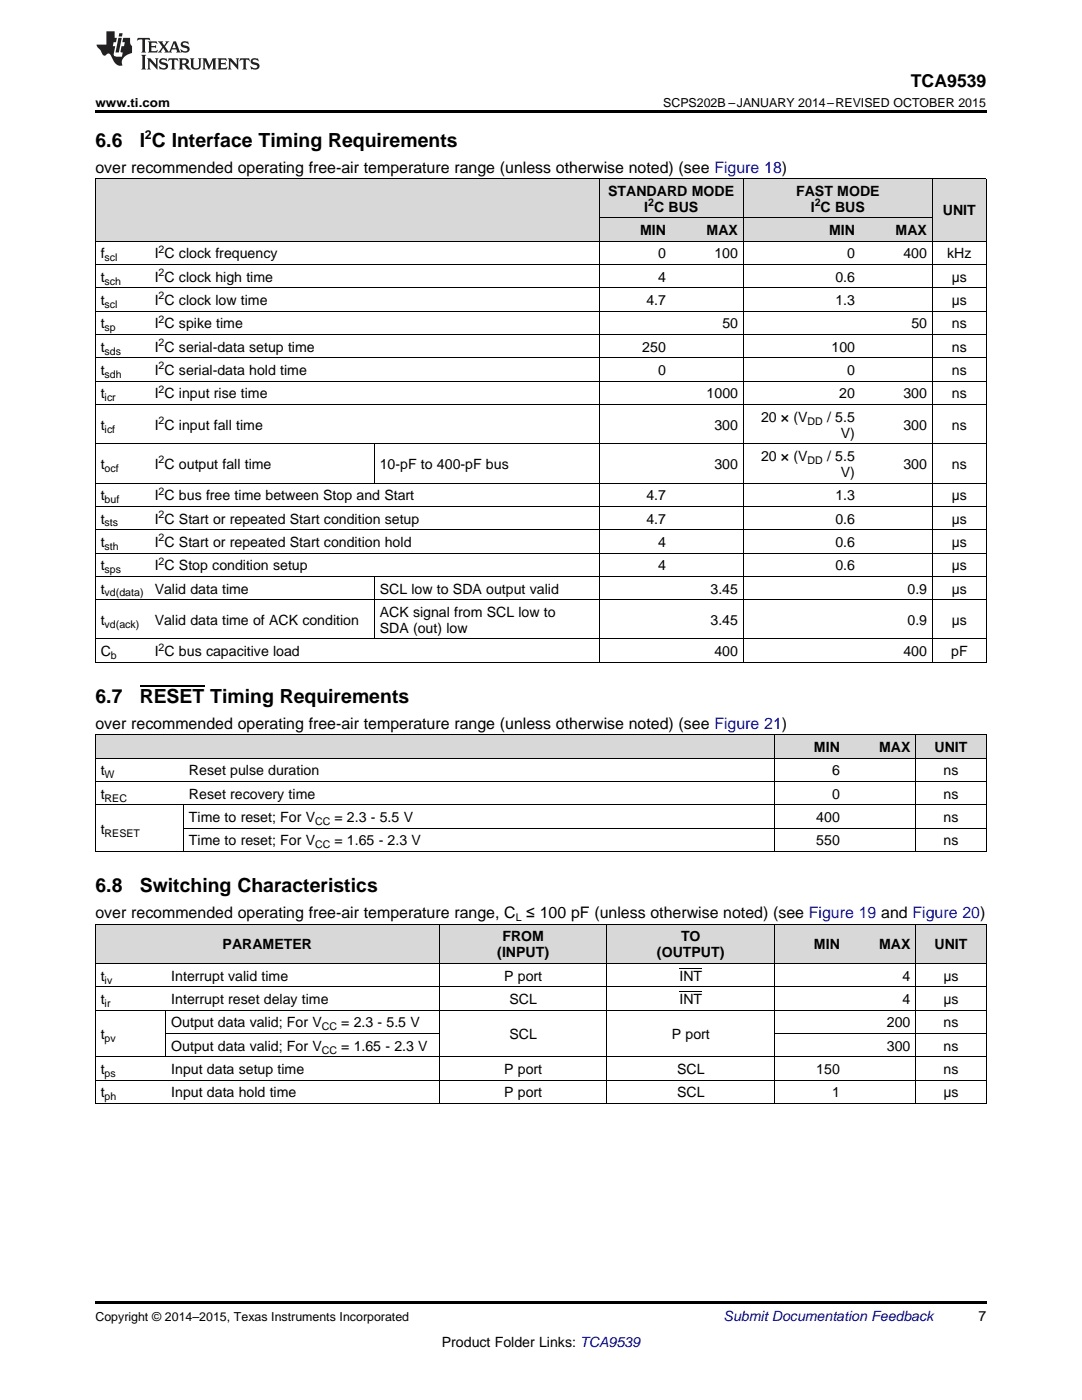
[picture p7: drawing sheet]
<svg xmlns="http://www.w3.org/2000/svg" width="216mm" height="279mm" viewBox="0 0 216 279" stroke-linecap="round" stroke-linejoin="round" font-family="sans-serif">
<defs><g id="words">
<g font-size="3.9">
<text x="19" y="29.3">6.6</text>
<text x="27.9" y="29.3">I C Interface Timing Requirements</text>
<text x="19" y="140.3">6.7</text>
<text x="27.9" y="140.3">RESET Timing Requirements</text>
<text x="19" y="178.1">6.8</text>
<text x="27.9" y="178.1">Switching Characteristics</text>
</g>
<text font-size="3.5" x="181.8" y="17.3">TCA9539</text>
<g font-size="3.2">
<text x="19" y="34.4">over recommended operating free-air temperature range (unless otherwise noted) (see Figure 18)</text>
<text x="19" y="145.5">over recommended operating free-air temperature range (unless otherwise noted) (see Figure 21)</text>
<text x="19" y="183.2">over recommended operating free-air temperature range, C ≤ 100 pF (unless otherwise noted) (see Figure 19 and Figure 20)</text>
</g>
<g font-size="2.8">
<text x="121.4" y="39.1">STANDARD MODE</text>
<text x="158.9" y="39.1">FAST MODE</text>
<text x="127.7" y="46.9">MIN</text>
<text x="128.6" y="42.3">I C BUS</text>
<text x="141" y="46.9">MAX</text>
<text x="161.8" y="42.3">I C BUS</text>
<text x="165.5" y="46.9">MIN</text>
<text x="178.7" y="46.9">MAX</text>
<text x="188.1" y="43">UNIT</text>
<text x="20.1" y="51.6">f</text>
<text x="30.9" y="51.6">I C clock frequency</text>
<text x="131.3" y="51.6">0</text>
<text x="142.6" y="51.6">100</text>
<text x="169.1" y="51.6">0</text>
<text x="180.3" y="51.6">400</text>
<text x="189" y="51.6">kHz</text>
<text x="20.1" y="56.2">t</text>
<text x="30.9" y="56.2">I C clock high time</text>
<text x="131.3" y="56.2">4</text>
<text x="166.7" y="56.2">0.6</text>
<text x="189.9" y="56.2">µs</text>
<text x="20.1" y="60.9">t</text>
<text x="20.1" y="65.5">t</text>
<text x="30.9" y="60.9">I C clock low time</text>
<text x="30.9" y="65.5">I C spike time</text>
<text x="129" y="60.9">4.7</text>
<text x="144.1" y="65.5">50</text>
<text x="166.7" y="60.9">1.3</text>
<text x="181.9" y="65.5">50</text>
<text x="189.9" y="60.9">µs</text>
<text x="189.9" y="65.5">ns</text>
<text x="20.1" y="70.2">t</text>
<text x="30.9" y="70.2">I C serial-data setup time</text>
<text x="128.2" y="70.2">250</text>
<text x="165.9" y="70.2">100</text>
<text x="189.9" y="70.2">ns</text>
<text x="20.1" y="74.9">t</text>
<text x="30.9" y="74.9">I C serial-data hold time</text>
<text x="131.3" y="74.9">0</text>
<text x="169.1" y="74.9">0</text>
<text x="189.9" y="74.9">ns</text>
<text x="20.1" y="79.5">t</text>
<text x="30.9" y="79.5">I C input rise time</text>
<text x="141" y="79.5">1000</text>
<text x="167.5" y="79.5">20</text>
<text x="180.3" y="79.5">300</text>
<text x="189.9" y="79.5">ns</text>
<text x="20.1" y="85.8">t</text>
<text x="30.9" y="85.8">I C input fall time</text>
<text x="142.6" y="85.8">300</text>
<text x="151.9" y="84.2">20 × (V</text>
<text x="165" y="84.2">/ 5.5</text>
<text x="167.8" y="87.3">V)</text>
<text x="180.3" y="85.8">300</text>
<text x="189.9" y="85.8">ns</text>
<text x="20.1" y="93.6">t</text>
<text x="30.9" y="93.6">I C output fall time</text>
<text x="75.8" y="93.6">10-pF to 400-pF bus</text>
<text x="142.6" y="93.6">300</text>
<text x="151.9" y="92">20 × (V</text>
<text x="165" y="92">/ 5.5</text>
<text x="167.8" y="95.2">V)</text>
<text x="180.3" y="93.6">300</text>
<text x="189.9" y="93.6">ns</text>
<text x="20.1" y="99.8">t</text>
<text x="30.9" y="99.8">I C bus free time between Stop and Start</text>
<text x="129" y="99.8">4.7</text>
<text x="166.7" y="99.8">1.3</text>
<text x="189.9" y="99.8">µs</text>
<text x="20.1" y="104.5">t</text>
<text x="30.9" y="104.5">I C Start or repeated Start condition setup</text>
<text x="129" y="104.5">4.7</text>
<text x="166.7" y="104.5">0.6</text>
<text x="189.9" y="104.5">µs</text>
<text x="20.1" y="109.1">t</text>
<text x="20.1" y="113.8">t</text>
<text x="30.9" y="109.1">I C Start or repeated Start condition hold</text>
<text x="30.9" y="113.8">I C Stop condition setup</text>
<text x="131.3" y="109.1">4</text>
<text x="131.3" y="113.8">4</text>
<text x="166.7" y="109.1">0.6</text>
<text x="166.7" y="113.8">0.6</text>
<text x="189.9" y="109.1">µs</text>
<text x="189.9" y="113.8">µs</text>
<text x="20.1" y="118.5">t</text>
<text x="30.9" y="118.5">Valid data time</text>
<text x="75.8" y="118.5">SCL low to SDA output valid</text>
<text x="141.8" y="118.5">3.45</text>
<text x="181.1" y="118.5">0.9</text>
<text x="189.9" y="118.5">µs</text>
<text x="20.1" y="124.7">t</text>
<text x="30.9" y="124.7">Valid data time of ACK condition</text>
<text x="75.8" y="123.1">ACK signal from SCL low to</text>
<text x="141.8" y="124.7">3.45</text>
<text x="181.1" y="124.7">0.9</text>
<text x="189.9" y="124.7">µs</text>
<text x="20.1" y="131">C</text>
<text x="30.9" y="131">I C bus capacitive load</text>
<text x="75.8" y="126.3">SDA (out) low</text>
<text x="142.6" y="131">400</text>
<text x="180.3" y="131">400</text>
<text x="189.8" y="131">pF</text>
<text x="20.1" y="154.8">t</text>
<text x="37.7" y="154.8">Reset pulse duration</text>
<text x="162.4" y="150.1">MIN</text>
<text x="166" y="154.8">6</text>
<text x="175.4" y="150.1">MAX</text>
<text x="186.5" y="150.1">UNIT</text>
<text x="188.3" y="154.8">ns</text>
<text x="20.1" y="159.4">t</text>
<text x="37.7" y="159.4">Reset recovery time</text>
<text x="166" y="159.4">0</text>
<text x="188.3" y="159.4">ns</text>
<text x="20.1" y="166.4">t</text>
<text x="37.7" y="164.1">Time to reset; For V</text>
<text x="66.7" y="164.1">= 2.3 - 5.5 V</text>
<text x="162.9" y="164.1">400</text>
<text x="188.3" y="164.1">ns</text>
<text x="37.7" y="168.7">Time to reset; For V</text>
<text x="66.7" y="168.7">= 1.65 - 2.3 V</text>
<text x="162.9" y="168.7">550</text>
<text x="188.3" y="168.7">ns</text>
<text x="44.4" y="189.5">PARAMETER</text>
<text x="99.2" y="191.1">(INPUT)</text>
<text x="100.3" y="187.9">FROM</text>
<text x="131.1" y="191.1">(OUTPUT)</text>
<text x="135.9" y="187.9">TO</text>
<text x="162.4" y="189.5">MIN</text>
<text x="175.4" y="189.5">MAX</text>
<text x="186.5" y="189.5">UNIT</text>
<text x="20.1" y="195.7">t</text>
<text x="34.2" y="195.7">Interrupt valid time</text>
<text x="100.6" y="195.7">P port</text>
<text x="135.6" y="195.7">INT</text>
<text x="180.1" y="195.7">4</text>
<text x="188.2" y="195.7">μs</text>
<text x="20.1" y="200.4">t</text>
<text x="34.2" y="200.4">Interrupt reset delay time</text>
<text x="101.7" y="200.4">SCL</text>
<text x="135.6" y="200.4">INT</text>
<text x="180.1" y="200.4">4</text>
<text x="188.2" y="200.4">μs</text>
<text x="20.1" y="207.4">t</text>
<text x="34.2" y="205">Output data valid; For V</text>
<text x="34.2" y="209.7">Output data valid; For V</text>
<text x="68.1" y="205">= 2.3 - 5.5 V</text>
<text x="68.1" y="209.7">= 1.65 - 2.3 V</text>
<text x="101.7" y="207.4">SCL</text>
<text x="134.1" y="207.4">P port</text>
<text x="177" y="205">200</text>
<text x="177" y="209.7">300</text>
<text x="188.3" y="205">ns</text>
<text x="188.3" y="209.7">ns</text>
<text x="20.1" y="214.3">t</text>
<text x="34.2" y="214.3">Input data setup time</text>
<text x="100.6" y="214.3">P port</text>
<text x="135.1" y="214.3">SCL</text>
<text x="162.9" y="214.3">150</text>
<text x="188.3" y="214.3">ns</text>
<text x="20.1" y="219">t</text>
<text x="34.2" y="219">Input data hold time</text>
<text x="100.6" y="219">P port</text>
<text x="135.1" y="219">SCL</text>
<text x="166" y="219">1</text>
<text x="188.2" y="219">μs</text>
<text x="195.3" y="263.6">7</text>
<text x="88.2" y="268.9">Product Folder Links: TCA9539</text>
</g>
<text font-size="2.8" fill="#0000c8" x="144.4" y="263.6">Submit Documentation Feedback</text>
<g font-size="2.5">
<text x="19" y="21.4">www.ti.com</text>
<text x="132.3" y="21.4">SCPS202B –JANUARY 2014–REVISED OCTOBER 2015</text>
<text x="28.9" y="27.7">2</text>
<text x="19" y="263.6">Copyright © 2014–2015, Texas Instruments Incorporated</text>
</g>
<g font-size="2.1">
<text x="129.3" y="41.1">2</text>
<text x="162.6" y="41.1">2</text>
<text x="20.9" y="52.1">scl</text>
<text x="31.6" y="50.4">2</text>
<text x="20.9" y="56.8">sch</text>
<text x="31.6" y="55.1">2</text>
<text x="31.6" y="59.8">2</text>
<text x="20.9" y="61.5">scl</text>
<text x="31.6" y="64.4">2</text>
<text x="20.9" y="66.1">sp</text>
<text x="20.9" y="70.8">sds</text>
<text x="31.6" y="69.1">2</text>
<text x="20.9" y="75.4">sdh</text>
<text x="31.6" y="73.7">2</text>
<text x="20.9" y="80.1">icr</text>
<text x="31.6" y="78.4">2</text>
<text x="20.9" y="86.3">icf</text>
<text x="31.6" y="84.6">2</text>
<text x="161.1" y="84.7">DD</text>
<text x="20.9" y="94.2">ocf</text>
<text x="31.6" y="92.5">2</text>
<text x="161.1" y="92.6">DD</text>
<text x="20.9" y="100.4">buf</text>
<text x="31.6" y="98.7">2</text>
<text x="20.9" y="105.1">sts</text>
<text x="31.6" y="103.4">2</text>
<text x="20.9" y="109.7">sth</text>
<text x="31.6" y="108">2</text>
<text x="31.6" y="112.7">2</text>
<text x="20.9" y="114.4">sps</text>
<text x="20.9" y="119">vd(data)</text>
<text x="20.9" y="125.3">vd(ack)</text>
<text x="22.1" y="131.5">b</text>
<text x="31.6" y="129.8">2</text>
<text x="20.9" y="155.3">W</text>
<text x="20.9" y="160">REC</text>
<text x="20.9" y="167">RESET</text>
<text x="62.9" y="164.6">CC</text>
<text x="62.9" y="169.3">CC</text>
<text x="102.9" y="183.9">L</text>
<text x="20.9" y="196.3">iv</text>
<text x="20.9" y="200.9">ir</text>
<text x="20.9" y="207.9">pv</text>
<text x="64.2" y="205.6">CC</text>
<text x="20.9" y="214.9">ps</text>
<text x="64.2" y="210.3">CC</text>
<text x="20.9" y="219.6">ph</text>
</g>
</g></defs>
<g fill="#d8d8d8">
<path d="M19 184.5h14.1v7.8h-14.1z"/>
<path d="M33.1 184.5h54.6v7.8h-54.6z"/>
<path d="M87.7 184.5h33.4v7.8h-33.4z"/>
<path d="M121.1 184.5h33.5v7.8h-33.5z"/>
<path d="M154.6 184.5h14.1v7.8h-14.1z"/>
<path d="M168.7 184.5h14v7.8h-14z"/>
<path d="M182.7 184.5h14.1v7.8h-14.1z"/>
<path d="M19 146.7h17.7v4.7h-17.7z"/>
<path d="M36.7 146.7h54.5v4.7h-54.5z"/>
<path d="M91.2 146.7h63.4v4.7h-63.4z"/>
<path d="M154.6 146.7h14.1v4.7h-14.1z"/>
<path d="M168.7 146.7h14v4.7h-14z"/>
<path d="M182.7 146.7h14.1v4.7h-14.1z"/>
<path d="M19 35.7h10.8v12.5h-10.8z"/>
<path d="M29.8 35.7h44.9v12.5h-44.9z"/>
<path d="M74.7 35.7h44.9v12.5h-44.9z"/>
<path d="M119.6 43.5h14.4v4.7h-14.4z"/>
<path d="M134 43.5h14.3v4.7h-14.3z"/>
<path d="M148.3 43.5h23.4v4.7h-23.4z"/>
<path d="M171.7 43.5h14.4v4.7h-14.4z"/>
<path d="M186.1 35.7h10.7v12.5h-10.7z"/>
<path d="M119.6 35.7h14.4v7.8h-14.4z"/>
<path d="M134 35.7h14.3v7.8h-14.3z"/>
<path d="M148.3 35.7h23.4v7.8h-23.4z"/>
<path d="M171.7 35.7h14.4v7.8h-14.4z"/>
</g>
<g fill="#000">
<path d="M19 22h177.8v.5h-177.8zM19 132.2h.2zM74.6 132.2h.1zM119.5 132.2h.1zM133.9 132.2h.1zM148.2 132.2h.1zM171.6 132.2h.1zM185.9 132.2h.2zM196.7 132.2h.1zM19 170h.2zM91.1 170h.1zM154.5 170h.1z"/>
<path d="M168.6 170h.1zM182.6 170h.1zM196.7 170h.1zM19 220.2l.2 .1zM87.6 220.2l.1 .1zM121 220.2l.1 .1zM154.5 220.2l.1 .1zM168.6 220.2l.1 .1zM182.6 220.2l.1 .1zM196.7 220.2l.1 .1zM19 259.7h177.8v.5h-177.8z"/>
</g>
<g fill="none" stroke="#000" stroke-width=".2">
<path d="M19 35.6h177.8M19.1 35.7v96.5M119.5 35.7v96.5M148.3 35.7v96.5M186 35.7v96.5M196.8 35.7v96.5M19 57.4h177.8M19 52.8h177.8M19 48.1h177.8M119.6 43.5h66.5M19 76.1h177.8M19 71.4h177.8"/>
<path d="M19 66.8h177.8M19 62.1h177.8M19 96.4h177.8M19 88.6h177.8M19 80.7h177.8M74.7 88.6v7.8M19 119.7h177.8M19 115h177.8M19 110.4h177.8M19 105.7h177.8M19 101.1h177.8M74.7 115v12.6"/>
<path d="M19 132.2h177.8M19 127.5h177.8M19 156h177.8M19 151.3h177.8M19 146.7h177.8M19.1 146.7v23.3M154.5 146.7v23.3M182.7 146.7v23.3M196.8 146.7v23.3M19 170h177.8M19 160.6h177.8M36.6 160.7v9.3"/>
<path d="M36.7 165.3h160.1M19 196.9h177.8M19 192.3h177.8M19 184.4h177.8M19.1 184.5v35.8M87.6 184.5v35.8M121.1 184.5v35.8M154.5 184.5v35.8M182.7 184.5v35.8M196.8 184.5v35.8M19 215.6h177.8M19 210.9h177.8"/>
<path d="M19 201.6h177.8M33.1 201.6v9.4M33.1 206.3h54.6M154.6 206.3h42.2M19 220.2h177.8"/>
</g>
<g fill="#231f20">
<path d="M27.5 7.6l-.1 .5 .4-.2h.6v.1v2.1l-.2 .4h1l-.3-.4v-2.1l.1-.1h.5l.5 .2-.2-.5zM29.5 8.3l.2 .3v1.5l-.2 .4h1.8l.2-.6a1.04 1.04 0 0 1-1.3 .2v-.7h.6l.3 .2v-.6l-.3 .2h-.6v-.6l.8-.1 .4 .3-.2-.5zM31.5 8.3l.9 1.1-.9 1.1h.8l-.2-.2 .5-.7 .4 .7-.2 .2h1.5l-.1-.2 .1-.4h.9l.1 .4-.2 .2h1l-.3-.3-.7-1.9h-.5l-.9 2-.8-1 .9-1h-.8l.1 .3-.3 .5-.4-.6 .2-.2zM34.7 8.6l.4 1h-.7zM36.3 8.4a.63 .63 0 0 0-.2 .7 .63 .63 0 0 0 .6 .4l.6 .2 .1 .2a.75 .75 0 0 1-.7 .4 .75 .75 0 0 1-.6-.5l.1 .7 .1-.1a1.11 1.11 0 0 0 1.5-.6 1.13 1.13 0 0 0-1.2-.8l-.1-.4a1.04 1.04 0 0 1 1.2 .2l-.2-.5-.1 .1-.5-.2zM28.2 10.9l.2 .4v2.2l-.2 .4h1l-.3-.4v-2.2l.3-.4zM29.3 11.6l.3 .4v1.5l-.3 .4h.8l-.2-.4v-1.3l1.5 1.7v-1.9l.2-.4h-.7l.2 .4v.9l-1.1-1.3zM32 11.8a.62 .62 0 0 0-.2 .7 .62 .62 0 0 0 .6 .4l.6 .1 .1 .3a.76 .76 0 0 1-.7 .3 .76 .76 0 0 1-.6-.4l.1 .7 .1-.1a1.11 1.11 0 0 0 1.5-.6 1.13 1.13 0 0 0-1.2-.8l-.1-.4a1.04 1.04 0 0 1 1.2 .2l-.2-.6-.1 .1-.5-.1zM33.7 11.6l-.2 .6a.61 .61 0 0 1 .8-.3v1.6l-.2 .4h.9l-.2-.4v-1.6a.63 .63 0 0 1 .8 .3l-.2-.6zM35.6 11.6l.3 .4v1.5l-.3 .4h1l-.2-.2v-.8l.5 .2a.76 .76 0 0 0 1.2 .7l-1-1a.58 .58 0 0 0 .6-.5 .58 .58 0 0 0-.5-.6zM36.4 11.9h.1a.45 .45 0 0 1 .5 .1 .45 .45 0 0 1 .1 .5l-.7 .2zM37.9 11.6l.2 .2a2.17 2.17 0 0 0 .3 1.9 .99 .99 0 0 0 1.6-.6v-1.1l.2-.4h-.7l.2 .2a1.92 1.92 0 0 1-.2 1.8 .6 .6 0 0 1-.9-.5v-1.1l.2-.4zM40.4 11.6l.2 .4v1.5l-.2 .4h.7l-.2-.4v-1.4l.8 1.8 .8-1.8v1.4l-.2 .4h.9l-.2-.4v-1.5l.2-.4h-.8l-.6 1.5-.6-1.5zM43.4 11.6l.2 .4v1.5l-.2 .4h1.8l.2-.6a1.04 1.04 0 0 1-1.3 .1v-.6h.5l.4 .2v-.6l-.4 .2h-.5v-.7h.8l.3 .3-.1-.6zM45.5 11.6l.2 .4v1.5l-.2 .4h.7l-.2-.4v-1.3l1.5 1.7v-1.9l.2-.4h-.7l.2 .4v.9l-1.1-1.3zM47.9 11.6l-.1 .6a.61 .61 0 0 1 .8-.3v1.6l-.3 .4h1l-.3-.4 .1-1.6a.63 .63 0 0 1 .7 .3l-.1-.6zM50.2 11.8a.62 .62 0 0 0-.2 .7 .62 .62 0 0 0 .6 .4l.6 .1 .2 .3a.76 .76 0 0 1-.8 .3 .76 .76 0 0 1-.6-.4l.1 .7 .2-.1a1.11 1.11 0 0 0 1.5-.6 1.13 1.13 0 0 0-1.3-.8l-.1-.4a1.04 1.04 0 0 1 1.2 .2l-.1-.6-.2 .1-.5-.1z"/>
<path d="M21.2 6.3v2.6h-1.9l.1 .4 .7 .9a.91 .91 0 0 0 1 .8 .56 .56 0 0 1 .5-.3 .56 .56 0 0 1 .5 .3l.4 .8a1.53 1.53 0 0 0 1.9 1.2 1.54 1.54 0 0 1 1-2.1l.9-.3v-1.4a1.52 1.52 0 0 1-.3-1.6h-1.4l-.2 .8h.5l-.2 .8h-.4l-.2 1v.2l.4 .1-.2 .8a1.93 1.93 0 0 1-1.6-.3l.3-1.8h-.5l.2-.8h.4l.2-.8h-.4v-1.3zM23.6 7.6l-.6 2.9h.7l.6-2.9zM23.8 6.6l-.1 .7h.6l.2-.7z"/>
</g>
<path d="M135.6 197.9h4.5M135.6 193.2h4.5" fill="none" stroke="#000" stroke-width=".2"/>
<path d="M27.9 136.9h12.9" fill="none" stroke="#000" stroke-width=".25"/>
<use href="#words"/>
</svg>
